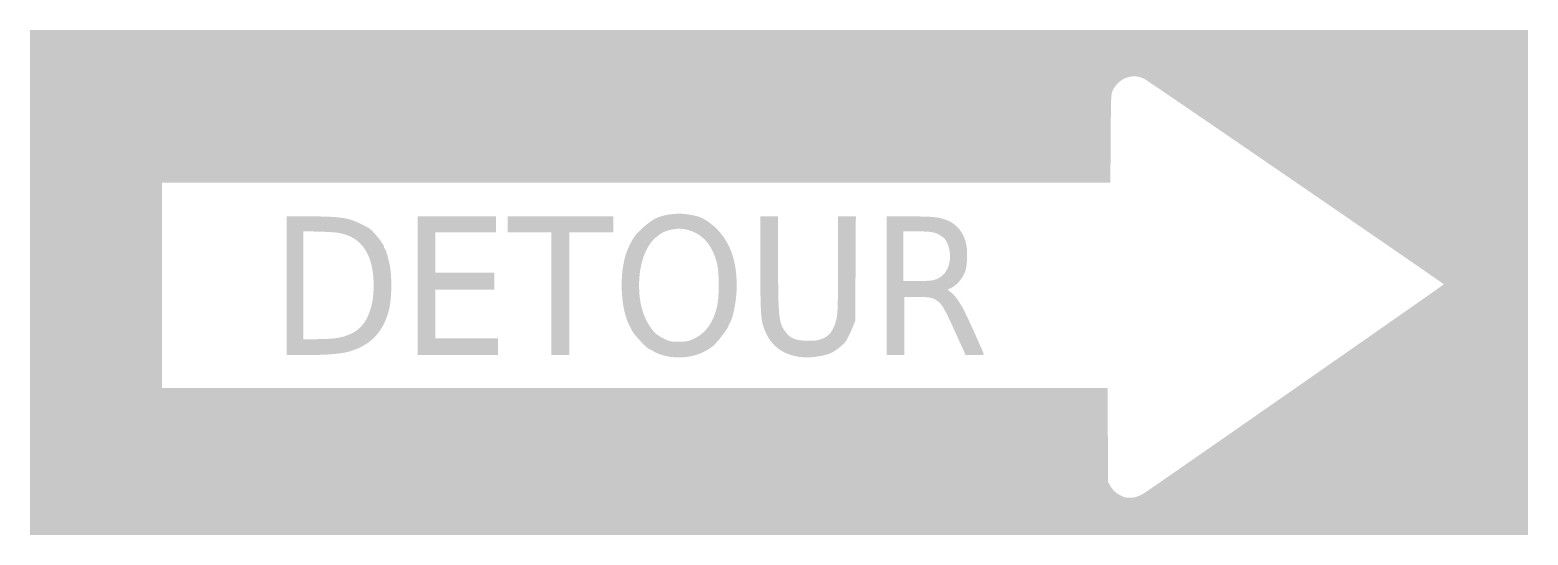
# Model space of a CAD drawing. Header units: inches. Extents: x -0.5 to 0.5, y -0.17 to 0.17.
import ezdxf

# ---------------------------------------------------------------- set-up
doc = ezdxf.new("R2010")
doc.units = ezdxf.units.IN
doc.header["$MEASUREMENT"] = 0

msp = doc.modelspace()

# ---------------------------------------------------------------- hatches: boundary and pattern name
h = msp.add_hatch(color=7)
h.paths.add_polyline_path([(-0.5, 0), (-0.5, 0.1684), (0, 0.1684), (0.5, 0.1684), (0.5, 0), (0.5, -0.1684), (0, -0.1684), (-0.5, -0.1684), (-0.5, 0)])
edge = h.paths.add_edge_path(flags=0)
edge.add_spline(control_points=[(0.2444, -0.1401), (0.2554, -0.1327), (0.4438, -0.0016), (0.4438, -0.0012), (0.4438, -0.0008), (0.2464, 0.1346), (0.2436, 0.136), (0.2363, 0.1398), (0.2269, 0.1364), (0.223, 0.1286), (0.2216, 0.1256), (0.2216, 0.1256), (0.2214, 0.0961)], knot_values=[0, 0, 0, 0, 1, 1, 1, 2, 2, 2, 3, 3, 3, 4, 4, 4, 4], degree=3, periodic=0)
edge.add_line((0.2214, 0.0961), (0.2212, 0.0666))
edge.add_line((0.2212, 0.0666), (-0.0953, 0.0666))
edge.add_line((-0.0953, 0.0666), (-0.4119, 0.0666))
edge.add_line((-0.4119, 0.0666), (-0.4119, -0.0019))
edge.add_line((-0.4119, -0.0019), (-0.4119, -0.0703))
edge.add_line((-0.4119, -0.0703), (-0.0963, -0.0703))
edge.add_line((-0.0963, -0.0703), (0.2193, -0.0703))
edge.add_line((0.2193, -0.0703), (0.2195, -0.1017))
edge.add_line((0.2195, -0.1017), (0.2197, -0.1331))
edge.add_line((0.2197, -0.1331), (0.2212, -0.1358))
edge.add_spline(control_points=[(0.2212, -0.1358), (0.2233, -0.1395), (0.2279, -0.1428), (0.2317, -0.1434), (0.2362, -0.144), (0.2398, -0.1431), (0.2444, -0.1401)], knot_values=[0, 0, 0, 0, 1, 1, 1, 2, 2, 2, 2], degree=3, periodic=0)
h = msp.add_hatch(color=7)
edge = h.paths.add_edge_path()
edge.add_line((-0.3287, -0.0022), (-0.3287, 0.0441))
edge.add_line((-0.3287, 0.0441), (-0.3129, 0.0441))
edge.add_spline(control_points=[(-0.3129, 0.0441), (-0.2965, 0.0441), (-0.2892, 0.0433), (-0.284, 0.0412), (-0.2789, 0.0391), (-0.2746, 0.037), (-0.2727, 0.0355), (-0.2702, 0.0336), (-0.2637, 0.0253), (-0.2637, 0.0239), (-0.2637, 0.0233), (-0.2635, 0.0227), (-0.2632, 0.0226), (-0.2623, 0.022), (-0.2601, 0.014), (-0.2594, 0.0089), (-0.2582, 0), (-0.2588, -0.0133), (-0.2607, -0.0197), (-0.2649, -0.034), (-0.2733, -0.0423), (-0.2875, -0.0462), (-0.2931, -0.0477), (-0.3023, -0.0484), (-0.3159, -0.0484)], knot_values=[0, 0, 0, 0, 1, 1, 1, 2, 2, 2, 3, 3, 3, 4, 4, 4, 5, 5, 5, 6, 6, 6, 7, 7, 7, 8, 8, 8, 8], degree=3, periodic=0)
edge.add_line((-0.3159, -0.0484), (-0.3287, -0.0484))
edge.add_line((-0.3287, -0.0484), (-0.3287, -0.0022))
edge = h.paths.add_edge_path(flags=0)
edge.add_spline(control_points=[(-0.2941, -0.0369), (-0.2837, -0.0349), (-0.2773, -0.03), (-0.2739, -0.0212), (-0.2715, -0.0151), (-0.2706, -0.0099), (-0.2706, -0.0019), (-0.2706, 0.017), (-0.2773, 0.0285), (-0.2905, 0.0323), (-0.2937, 0.0333), (-0.2973, 0.0336), (-0.3061, 0.0339)], knot_values=[0, 0, 0, 0, 1, 1, 1, 2, 2, 2, 3, 3, 3, 4, 4, 4, 4], degree=3, periodic=0)
edge.add_line((-0.3061, 0.0339), (-0.3175, 0.0342))
edge.add_line((-0.3175, 0.0342), (-0.3175, -0.0018))
edge.add_line((-0.3175, -0.0018), (-0.3175, -0.0378))
edge.add_line((-0.3175, -0.0378), (-0.3082, -0.0378))
edge.add_spline(control_points=[(-0.3082, -0.0378), (-0.3026, -0.0378), (-0.2969, -0.0374), (-0.2941, -0.0369)], knot_values=[0, 0, 0, 0, 1, 1, 1, 1], degree=3, periodic=0)
for points in [[(-0.2412, -0.0022), (-0.2412, 0.0441), (-0.215, 0.0441), (-0.1888, 0.0441), (-0.1888, 0.0388), (-0.1888, 0.0334), (-0.2091, 0.0334), (-0.2294, 0.0334), (-0.2294, 0.02), (-0.2294, 0.0066), (-0.2097, 0.0066), (-0.19, 0.0066), (-0.19, 0.0009), (-0.19, -0.0047), (-0.2097, -0.0047), (-0.2294, -0.0047), (-0.2294, -0.0209), (-0.2294, -0.0372), (-0.2084, -0.0372), (-0.1875, -0.0372), (-0.1875, -0.0428), (-0.1875, -0.0484), (-0.2144, -0.0484), (-0.2412, -0.0484), (-0.2412, -0.0022)], [(-0.1519, -0.0075), (-0.1519, 0.0334), (-0.1666, 0.0334), (-0.1812, 0.0334), (-0.1812, 0.0388), (-0.1812, 0.0441), (-0.1459, 0.0441), (-0.1106, 0.0441), (-0.1106, 0.0388), (-0.1106, 0.0334), (-0.1253, 0.0334), (-0.14, 0.0334), (-0.14, -0.0075), (-0.14, -0.0484), (-0.1459, -0.0484), (-0.1519, -0.0484), (-0.1519, -0.0075)]]:
    msp.add_hatch(color=7).paths.add_polyline_path(points)
h = msp.add_hatch(color=7)
edge = h.paths.add_edge_path()
edge.add_spline(control_points=[(-0.0719, -0.0497), (-0.0762, -0.0492), (-0.0828, -0.047), (-0.0844, -0.0455), (-0.085, -0.0451), (-0.0857, -0.0447), (-0.0862, -0.0447), (-0.0874, -0.0447), (-0.0965, -0.0352), (-0.0979, -0.0325), (-0.0986, -0.0311), (-0.0995, -0.0294), (-0.0998, -0.0288), (-0.1054, -0.0182), (-0.1067, 0.0027), (-0.1027, 0.0172), (-0.1015, 0.0217), (-0.0984, 0.028), (-0.0959, 0.0314), (-0.0933, 0.0349), (-0.0857, 0.0412), (-0.0823, 0.0428), (-0.0755, 0.0459), (-0.0662, 0.0467), (-0.0581, 0.045), (-0.0523, 0.0438), (-0.05, 0.0427), (-0.0451, 0.0389), (-0.0332, 0.0295), (-0.0275, 0.0145), (-0.0283, -0.0051), (-0.0286, -0.0134), (-0.0308, -0.0239), (-0.0328, -0.0269), (-0.0333, -0.0277), (-0.0338, -0.0287), (-0.0338, -0.0291), (-0.0338, -0.0304), (-0.0417, -0.0406), (-0.0442, -0.0425), (-0.0517, -0.0484), (-0.0615, -0.0509), (-0.0719, -0.0497)], knot_values=[0, 0, 0, 0, 1, 1, 1, 2, 2, 2, 3, 3, 3, 4, 4, 4, 5, 5, 5, 6, 6, 6, 7, 7, 7, 8, 8, 8, 9, 9, 9, 10, 10, 10, 11, 11, 11, 12, 12, 12, 13, 13, 13, 14, 14, 14, 14], degree=3, periodic=0)
edge = h.paths.add_edge_path(flags=0)
edge.add_spline(control_points=[(-0.0558, -0.037), (-0.0487, -0.0334), (-0.0442, -0.027), (-0.0415, -0.0168), (-0.0398, -0.0107), (-0.0398, 0.0069), (-0.0414, 0.0129), (-0.0447, 0.0253), (-0.051, 0.0324), (-0.0609, 0.0351), (-0.0649, 0.0361), (-0.0681, 0.0361), (-0.0725, 0.0351), (-0.0767, 0.0341), (-0.0782, 0.0333), (-0.0818, 0.0304), (-0.089, 0.0245), (-0.0933, 0.0128), (-0.0934, -0.0016), (-0.0935, -0.013), (-0.0909, -0.0226), (-0.0859, -0.0297), (-0.0832, -0.0336), (-0.082, -0.0346), (-0.0779, -0.0369), (-0.0736, -0.0393), (-0.0718, -0.0397), (-0.0656, -0.0395), (-0.0609, -0.0393), (-0.0598, -0.039), (-0.0558, -0.037)], knot_values=[0, 0, 0, 0, 1, 1, 1, 2, 2, 2, 3, 3, 3, 4, 4, 4, 5, 5, 5, 6, 6, 6, 7, 7, 7, 8, 8, 8, 9, 9, 9, 10, 10, 10, 10], degree=3, periodic=0)
h = msp.add_hatch(color=7)
edge = h.paths.add_edge_path()
edge.add_spline(control_points=[(0.0169, -0.0499), (0.0042, -0.0492), (-0.0048, -0.0432), (-0.0092, -0.0326), (-0.0122, -0.0254), (-0.0124, -0.0223), (-0.0125, 0.012)], knot_values=[0, 0, 0, 0, 1, 1, 1, 2, 2, 2, 2], degree=3, periodic=0)
edge.add_line((-0.0125, 0.012), (-0.0125, 0.0441))
edge.add_line((-0.0125, 0.0441), (-0.0066, 0.0441))
edge.add_line((-0.0066, 0.0441), (-0.0006, 0.0441))
edge.add_line((-0.0006, 0.0441), (-0.0006, 0.0141))
edge.add_spline(control_points=[(-0.0006, 0.0141), (-0.0006, -0.0226), (-0.0002, -0.0269), (0.0042, -0.0328), (0.0076, -0.0373), (0.0104, -0.0385), (0.0182, -0.0389), (0.0303, -0.0395), (0.0358, -0.0355), (0.0384, -0.0242), (0.0392, -0.0204), (0.0394, -0.0151), (0.0394, 0.0122)], knot_values=[0, 0, 0, 0, 1, 1, 1, 2, 2, 2, 3, 3, 3, 4, 4, 4, 4], degree=3, periodic=0)
edge.add_line((0.0394, 0.0122), (0.0394, 0.0441))
edge.add_line((0.0394, 0.0441), (0.0453, 0.0441))
edge.add_line((0.0453, 0.0441), (0.0513, 0.0441))
edge.add_line((0.0513, 0.0441), (0.0511, 0.0092))
edge.add_line((0.0511, 0.0092), (0.0509, -0.0256))
edge.add_line((0.0509, -0.0256), (0.0486, -0.0312))
edge.add_spline(control_points=[(0.0486, -0.0312), (0.0473, -0.0343), (0.0456, -0.0377), (0.0448, -0.0389), (0.0434, -0.0411), (0.0385, -0.0451), (0.0352, -0.0468), (0.0313, -0.0488), (0.023, -0.0502), (0.0169, -0.0499)], knot_values=[0, 0, 0, 0, 1, 1, 1, 2, 2, 2, 3, 3, 3, 3], degree=3, periodic=0)
h = msp.add_hatch(color=7)
edge = h.paths.add_edge_path()
edge.add_line((0.0719, -0.0022), (0.0719, 0.0441))
edge.add_line((0.0719, 0.0441), (0.0877, 0.0441))
edge.add_spline(control_points=[(0.0877, 0.0441), (0.1035, 0.044), (0.1066, 0.0437), (0.1125, 0.0414), (0.1187, 0.039), (0.1236, 0.0328), (0.125, 0.0255), (0.1261, 0.0198), (0.1256, 0.0101), (0.1239, 0.0064), (0.122, 0.0021), (0.1186, -0.0017), (0.1153, -0.0034)], knot_values=[0, 0, 0, 0, 1, 1, 1, 2, 2, 2, 3, 3, 3, 4, 4, 4, 4], degree=3, periodic=0)
edge.add_line((0.1153, -0.0034), (0.1125, -0.0048))
edge.add_line((0.1125, -0.0048), (0.1142, -0.0061))
edge.add_spline(control_points=[(0.1142, -0.0061), (0.1173, -0.0086), (0.1185, -0.0101), (0.1223, -0.0163), (0.1237, -0.0185), (0.133, -0.0387), (0.1367, -0.0477), (0.1369, -0.0483), (0.1355, -0.0484), (0.1308, -0.0484)], knot_values=[0, 0, 0, 0, 1, 1, 1, 2, 2, 2, 3, 3, 3, 3], degree=3, periodic=0)
edge.add_line((0.1308, -0.0484), (0.1246, -0.0484))
edge.add_line((0.1246, -0.0484), (0.12, -0.0383))
edge.add_spline(control_points=[(0.12, -0.0383), (0.1098, -0.0155), (0.1085, -0.0134), (0.1034, -0.0109), (0.1012, -0.0099), (0.0996, -0.0097), (0.0923, -0.0097)], knot_values=[0, 0, 0, 0, 1, 1, 1, 2, 2, 2, 2], degree=3, periodic=0)
edge.add_line((0.0923, -0.0097), (0.0837, -0.0097))
edge.add_line((0.0837, -0.0097), (0.0837, -0.0291))
edge.add_line((0.0837, -0.0291), (0.0837, -0.0484))
edge.add_line((0.0837, -0.0484), (0.0778, -0.0484))
edge.add_line((0.0778, -0.0484), (0.0719, -0.0484))
edge.add_line((0.0719, -0.0484), (0.0719, -0.0022))
edge = h.paths.add_edge_path(flags=0)
edge.add_spline(control_points=[(0.1034, 0.0016), (0.1114, 0.0038), (0.1155, 0.0118), (0.1138, 0.0215), (0.1129, 0.0263), (0.1113, 0.0291), (0.1082, 0.0311), (0.1046, 0.0335), (0.1017, 0.0341), (0.092, 0.0341)], knot_values=[0, 0, 0, 0, 1, 1, 1, 2, 2, 2, 3, 3, 3, 3], degree=3, periodic=0)
edge.add_line((0.092, 0.0341), (0.0831, 0.0341))
edge.add_line((0.0831, 0.0341), (0.0831, 0.0175))
edge.add_line((0.0831, 0.0175), (0.0831, 0.0009))
edge.add_line((0.0831, 0.0009), (0.092, 0.0009))
edge.add_spline(control_points=[(0.092, 0.0009), (0.0969, 0.0009), (0.1021, 0.0013), (0.1034, 0.0016)], knot_values=[0, 0, 0, 0, 1, 1, 1, 1], degree=3, periodic=0)

doc.saveas('drawing.dxf')
